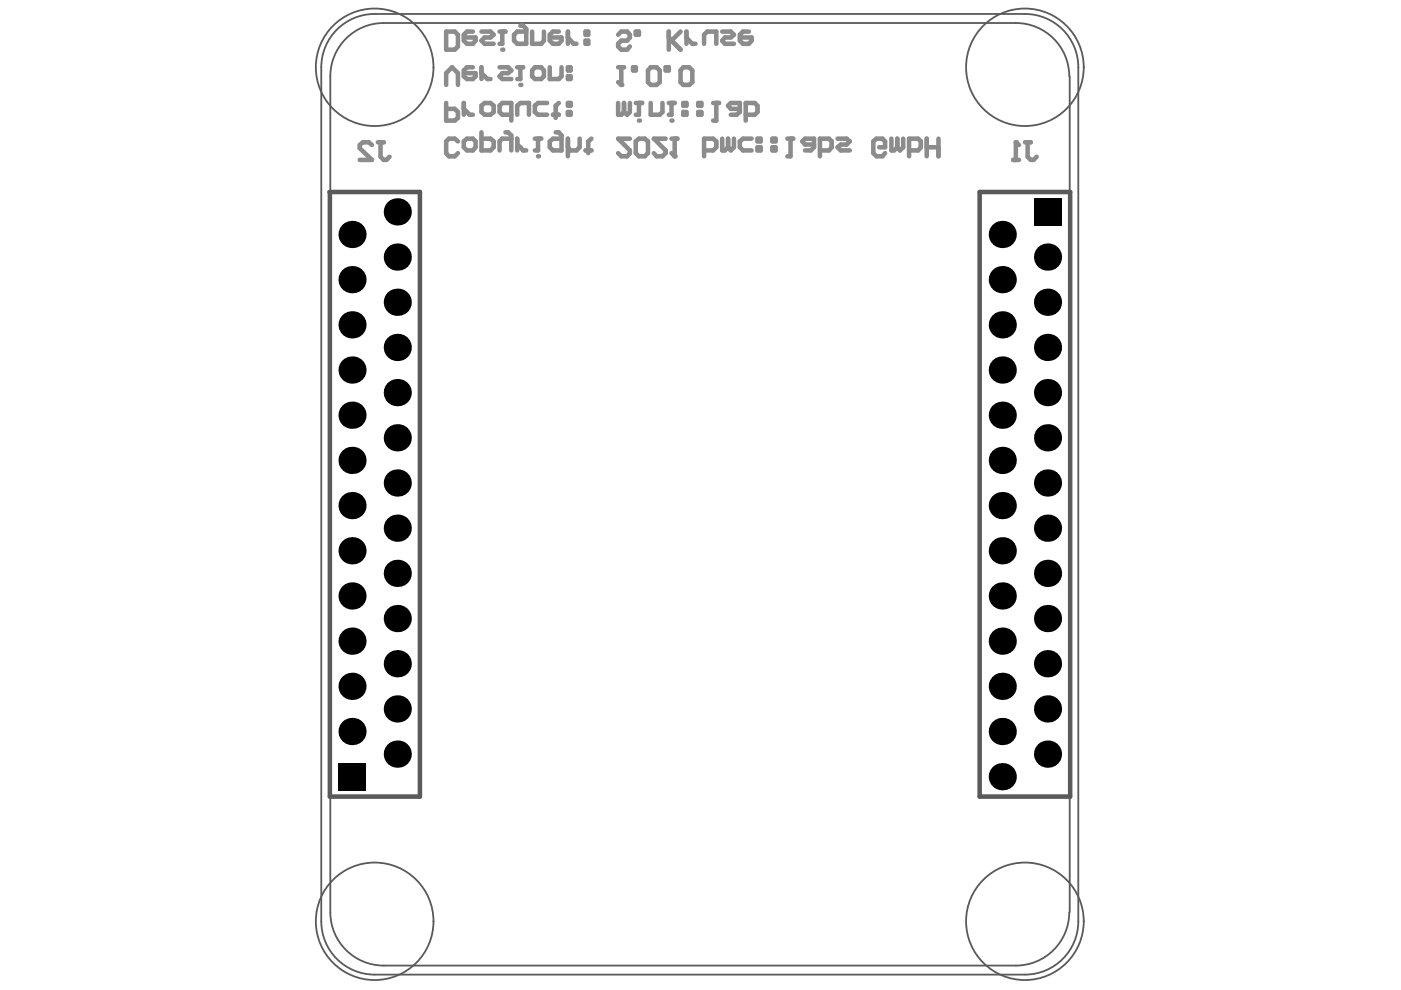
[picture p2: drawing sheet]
<svg xmlns="http://www.w3.org/2000/svg" width="297mm" height="210mm" viewBox="0 0 297 210" stroke-linecap="round" stroke-linejoin="round" font-family="sans-serif">
<path d="M69.8 40.7h19.2v128.2h-19.1v-128.2M207.7 40.7h19.2v128.2h-19.2z" fill="none" stroke="#5a5a5a" stroke-width=".96"/>
<g fill="none" stroke="#5a5a5a" stroke-width=".38">
<path d="M71.4 6.3a11.3 11.3 0 0 1 8-3.3h137.9a11.3 11.3 0 0 1 11.3 11.3v181a11.3 11.3 0 0 1-11.3 11.3h-137.9a11.3 11.3 0 0 1-11.3-11.3v-181a11.3 11.3 0 0 1 3.3-8zM226.7 16.2a11.3 11.3 0 0 0-11.3-11.3h-134a11.3 11.3 0 0 0-11.4 11.3v177.2a11.3 11.3 0 0 0 11.4 11.3h134a11.3 11.3 0 0 0 11.3-11.3M226.8 16.2v177.2"/>
<circle cx="79.4" cy="14.3" r="12.5"/>
<circle cx="217.3" cy="14.3" r="12.5"/>
<circle cx="79.4" cy="195.3" r="12.5"/>
<circle cx="217.3" cy="195.3" r="12.5"/>
</g>
<g fill="none" stroke="#8c8c8c" stroke-width=".96">
<path d="M78.9 30.7l-.7-.5h-1.3l-.6 .5v.7l2.6 2.5h-2.6M80.1 30.2h1.3M80.7 30.2v3l.7 .7h.5l.7-.7M94.6 21.8v3.8h1.8l.7-.6v-1.2l-.7-.7h-1.8M98.3 21.8v2.5M98.3 23.1l1.3 1.2h.7M102.1 22.4l.7-.6h1.2l.7 .6v1.4l-.7 .5h-1.2l-.7-.5zM108.4 24.3h-1.9l-.6-.5v-1.4l.6-.6h1.9v3.8M109.7 24.3v-1.9l.6-.6h1.9v2.5M116 21.8h-1.9l-.7 .6v1.4l.7 .5h1.9M117.2 24.3h1.3M118.5 21.8l-.7 .6v2.6"/>
<path d="M120.4 23.8h.6v.5h-.6zM120.4 21.8h.6v.6h-.6zM131.1 21.8v2.5h.6l.6-.5M132.3 21.8v2M133.5 21.8v2l-.5 .5-.7-.5M134.8 21.8h1.3M135.5 21.8v2.5h-.7"/>
</g>
<circle cx="135.5" cy="25.6" r=".48" fill="#8c8c8c"/>
<path d="M138 21.8v2.5h1.9l.6-.5v-2M141.8 21.8h1.2M142.4 21.8v2.5h-.6" fill="none" stroke="#8c8c8c" stroke-width=".96"/>
<circle cx="142.4" cy="25.6" r=".48" fill="#8c8c8c"/>
<g fill="none" stroke="#8c8c8c" stroke-width=".96">
<path d="M94.6 18v-2.5l1.2-1.2 1.3 1.2v2.5M100.3 14.3h-1.3l-.7 .6v1.3l.7 .6h1.3l.5-.6v-.7h-2.5M102.1 15.5l1.2 1.3h.7M102.1 14.3v2.5M105.9 14.3h1.8l.7 .6-.7 .6h-1.2l-.6 .7 .6 .6h1.9M109.7 14.3h1.2M110.3 14.3v2.5h-.6M144.9 23.8h.6v.5h-.6zM144.9 21.8h.6v.6h-.6zM148 23.8h.7v.5h-.7zM148 21.8h.7v.6h-.7zM151.2 21.8h1.2"/>
<path d="M151.9 21.8v3.8h-.7M156.9 23.1h-2l-.5-.7 .5-.6h2v2l-.7 .5h-1.3M158.1 24.3h1.9l.6-.5v-1.4l-.6-.6h-1.9v3.8"/>
</g>
<circle cx="110.3" cy="18" r=".48" fill="#8c8c8c"/>
<path d="M113.4 14.3h1.3l.6 .6v1.3l-.6 .6h-1.3l-.6-.6v-1.3zM116.6 14.3v2.5h1.9l.6-.6v-1.9M120.4 14.3h.6v.6h-.6zM120.4 16.2h.6v.6h-.6zM131.1 14.3h1.2M131.7 14.3v3.7" fill="none" stroke="#8c8c8c" stroke-width=".96"/>
<circle cx="131.7" cy="18" r=".48" fill="#8c8c8c"/>
<path d="M94.6 6.7h1.8l.7 .7v2.5l-.7 .6h-1.8zM100.3 6.7h-1.3l-.7 .7v1.2l.7 .7h1.3l.5-.7v-.7h-2.5M102.1 6.7h1.9l.7 .7-.7 .5h-1.2l-.7 .7 .7 .7h1.9M105.9 6.7h1.3M106.5 6.7v2.6h-.6M131.1 17.4l.6 .6M134.2 14.3h.6v.6h-.6zM138 14.3h1.2l.7 .6v2.5l-.7 .6h-1.2l-.6-.6v-2.5zM141.1 14.3h.7v.6h-.7zM144.9 14.3h1.2l.7 .6v2.5l-.7 .6h-1.2l-.6-.6v-2.5z" fill="none" stroke="#8c8c8c" stroke-width=".96"/>
<circle cx="106.5" cy="10.5" r=".48" fill="#8c8c8c"/>
<g fill="none" stroke="#8c8c8c" stroke-width=".96">
<path d="M110.3 5.5h.6l.7 .6v3.2h-1.9l-.7-.7v-1.2l.7-.7h1.9M112.8 6.7v2.6h1.9l.6-.7v-1.9M118.5 6.7h-1.3l-.6 .7v1.2l.6 .7h1.3l.6-.7v-.7h-2.5M120.4 7.9l1.3 1.4h.5M120.4 6.7v2.6M124.1 8.6h.6v.7h-.6zM124.1 6.7h.6v.7h-.6zM131.1 7.4l.6-.7h1.3l.5 .7v.5l-.5 .7h-1.3l-.6 .7v.6l.6 .6h1.3l.5-.6M134.8 6.7h.7v.7h-.7zM141.8 6.7v3.8M144.3 6.7l-1.9 1.9 1.9 1.9-2.5-2.6M145.5 7.9l1.3 1.4h.7"/>
<path d="M145.5 6.7v2.6M149.3 9.3v-1.9l.7-.7h1.9v2.6M153.1 6.7h1.8l.7 .7-.7 .5h-1.2l-.6 .7 .6 .7h1.9M158.8 6.7h-1.3l-.6 .7v1.2l.6 .7h1.3l.6-.7v-.7h-2.5M214.8 33.9h1.3M215.4 30.2v3.7M217.3 30.2h1.2M217.9 30.2v3l.6 .7h.6l.7-.7"/>
</g>
<circle cx="215.4" cy="30.2" r=".48" fill="#8c8c8c"/>
<path d="M97.1 30l-.7-.6h-1.2l-.6 .6v2.5l.6 .6h1.2l.7-.6M98.3 30l.7-.6h1.3l.5 .6v1.2l-.5 .7h-1.3l-.7-.7zM102.1 28.1v3.8h1.9l.7-.7v-1.2l-.7-.6h-1.9M107.2 28.1h.5l.7 .6v3.2M108.4 29.4h-1.9l-.6 .6v1.9M109.7 30.6l1.2 1.3h.7M109.7 29.4v2.5M113.4 29.4h1.3M114.1 29.4v2.5h-.7M215.4 30.2l.7 .5" fill="none" stroke="#8c8c8c" stroke-width=".96"/>
<circle cx="114.1" cy="33.1" r=".48" fill="#8c8c8c"/>
<path d="M117.8 28.1h.7l.6 .6v3.2h-1.9l-.6-.7v-1.2l.6-.6h1.9M120.4 29.4v3.7M122.9 29.4v1.8l-.7 .7h-1.2l-.6-.7M124.1 31.9h1.3M125.4 29.4l-.7 .6v2.5M133.5 29.4h-2.4l2.4 2.5v.6l-.5 .6h-1.3l-.6-.6M134.8 30l.7-.6h1.2l.7 .6v2.5l-.7 .6h-1.2l-.7-.6zM141.1 29.4h-2.5l2.5 2.5v.6l-.6 .6h-1.3l-.6-.6M142.4 29.4h1.2M143 29.4v3.7" fill="none" stroke="#8c8c8c" stroke-width=".96"/>
<circle cx="143" cy="33.1" r=".48" fill="#8c8c8c"/>
<g fill="none" stroke="#8c8c8c" stroke-width=".96">
<path d="M142.4 32.5l.6 .6M149.3 31.9h1.9l.7-.7v-1.2l-.7-.6h-1.9v3.7M153.1 29.4v2.5h.6l.7-.7M154.4 29.4v1.8M155.6 29.4v1.8l-.7 .7-.5-.7M159.4 29.4h-1.9l-.6 .6v1.2l.6 .7h1.9M160.6 29.4h.7v.6h-.7zM160.6 31.2h.7v.7h-.7zM163.8 29.4h.6v.6h-.6zM163.8 31.2h.6v.7h-.6zM166.9 29.4h1.3M167.6 29.4v3.7h-.7"/>
<path d="M172.6 30.6h-1.9l-.6-.6 .6-.6h1.9v1.8l-.7 .7h-1.2M173.8 31.9h2l.5-.7v-1.2l-.5-.6h-2v3.7M177.6 29.4h1.9l.7 .6-.7 .6h-1.2l-.7 .6 .7 .7h1.9M186.4 31.2h1.3v-1.2l-.6-.6h-1.3l-.6 .6v2.5l.6 .6h1.3l.6-.6M189 29.4v2.5h.6l.6-.7M190.2 29.4v1.8M191.5 29.4v1.8l-.7 .7-.6-.7M192.7 31.9h2l.5-.7v-1.2l-.5-.6h-2v3.7M196.5 31.2h2.5M196.5 29.4v3.7M199 29.4v3.7"/>
</g>
<g fill="#000">
<circle cx="74.6" cy="59.3" r="2.88"/>
<circle cx="74.6" cy="49.7" r="2.88"/>
<circle cx="84.2" cy="44.9" r="2.88"/>
<circle cx="84.2" cy="54.5" r="2.88"/>
<circle cx="212.5" cy="59.3" r="2.88"/>
<circle cx="212.5" cy="49.7" r="2.88"/>
<circle cx="222.1" cy="54.5" r="2.88"/>
<circle cx="74.6" cy="78.5" r="2.88"/>
<circle cx="74.6" cy="68.9" r="2.88"/>
<circle cx="84.2" cy="73.7" r="2.88"/>
<circle cx="84.2" cy="64.1" r="2.88"/>
<circle cx="212.5" cy="68.9" r="2.88"/>
<circle cx="212.5" cy="78.5" r="2.88"/>
<circle cx="222.1" cy="64.1" r="2.88"/>
<circle cx="222.1" cy="73.7" r="2.88"/>
<circle cx="74.6" cy="88" r="2.88"/>
<circle cx="74.6" cy="97.6" r="2.88"/>
<circle cx="84.2" cy="92.8" r="2.88"/>
<circle cx="84.2" cy="83.2" r="2.88"/>
<circle cx="212.5" cy="97.6" r="2.88"/>
<circle cx="212.5" cy="88" r="2.88"/>
<circle cx="222.1" cy="83.2" r="2.88"/>
<circle cx="222.1" cy="92.8" r="2.88"/>
<circle cx="74.6" cy="107.2" r="2.88"/>
<circle cx="74.6" cy="116.8" r="2.88"/>
<circle cx="84.2" cy="112" r="2.88"/>
<circle cx="84.2" cy="102.4" r="2.88"/>
<circle cx="212.5" cy="107.2" r="2.88"/>
<circle cx="212.5" cy="116.8" r="2.88"/>
<circle cx="222.1" cy="102.4" r="2.88"/>
<circle cx="222.1" cy="112" r="2.88"/>
<circle cx="74.6" cy="135.9" r="2.88"/>
<circle cx="74.6" cy="126.4" r="2.88"/>
<circle cx="84.2" cy="131.1" r="2.88"/>
<circle cx="84.2" cy="121.6" r="2.88"/>
<circle cx="212.5" cy="135.9" r="2.88"/>
<circle cx="212.5" cy="126.4" r="2.88"/>
<circle cx="222.1" cy="131.1" r="2.88"/>
<circle cx="222.1" cy="121.6" r="2.88"/>
<circle cx="74.6" cy="145.5" r="2.88"/>
<circle cx="74.6" cy="155.1" r="2.88"/>
<circle cx="84.2" cy="150.3" r="2.88"/>
<circle cx="84.2" cy="159.9" r="2.88"/>
<circle cx="84.2" cy="140.7" r="2.88"/>
<circle cx="212.5" cy="155.1" r="2.88"/>
<circle cx="212.5" cy="145.5" r="2.88"/>
<circle cx="222.1" cy="150.3" r="2.88"/>
<circle cx="222.1" cy="159.9" r="2.88"/>
<circle cx="222.1" cy="140.7" r="2.88"/>
<circle cx="212.5" cy="164.7" r="2.88"/>
</g>
<g fill="#000">
<path d="M219.2 42h5.8v5.8h-5.8z" fill-rule="evenodd"/>
<path d="M71.8 161.8h5.7v5.8h-5.7z" fill-rule="evenodd"/>
</g>
</svg>
